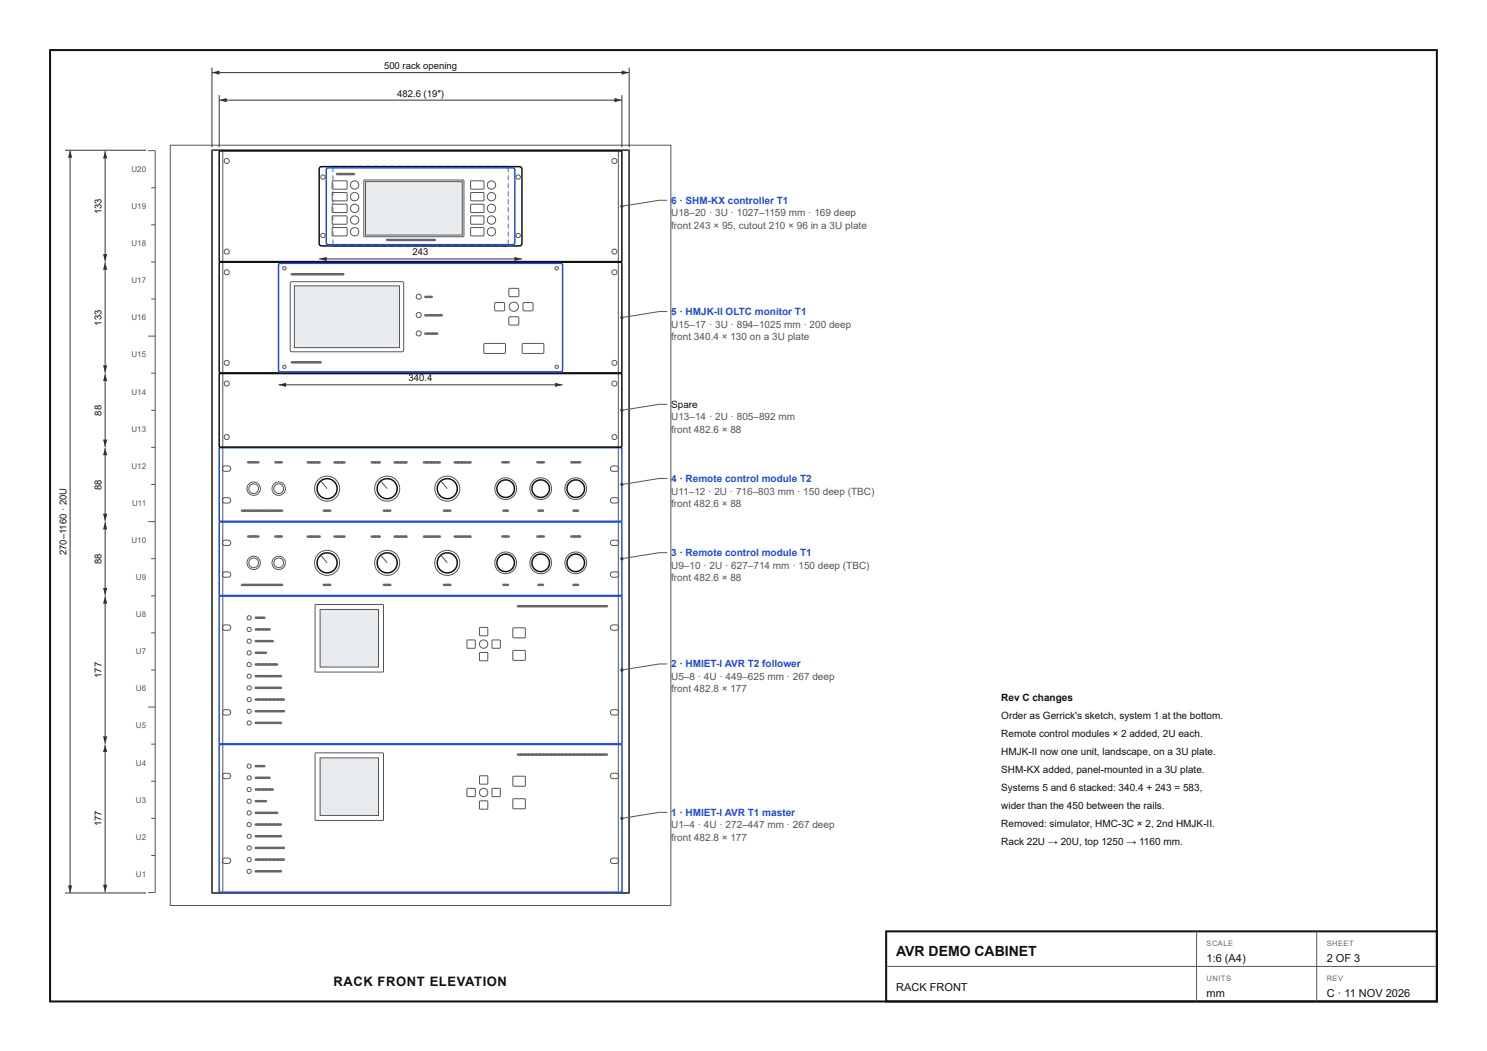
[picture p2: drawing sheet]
<svg xmlns="http://www.w3.org/2000/svg" width="297mm" height="210mm" viewBox="0 0 297 210" stroke-linecap="round" stroke-linejoin="round" font-family="sans-serif">
<defs><g id="words">
<text font-size="2.8" fill="#111" x="179" y="191">AVR DEMO CABINET</text>
<text font-size="2.6" fill="#111" x="66.6" y="197">RACK FRONT ELEVATION</text>
<g font-size="2.2" fill="#111">
<text x="179" y="198">RACK FRONT</text>
<text x="241" y="192.2">1:6 (A4)</text>
<text x="265" y="192.2">2 OF 3</text>
<text x="241" y="199.2">mm</text>
<text x="265" y="199.2">C · 11 NOV 2026</text>
</g>
<g font-size="2" fill="#1d4ed8">
<text x="134.1" y="40.7">6 · SHM-KX controller T1</text>
<text x="134.1" y="62.9">5 · HMJK-II OLTC monitor T1</text>
<text x="134.1" y="96.3">4 · Remote control module T2</text>
<text x="134.1" y="111.1">3 · Remote control module T1</text>
<text x="134.1" y="133.3">2 · HMIET-I AVR T2 follower</text>
<text x="134.1" y="162.9">1 · HMIET-I AVR T1 master</text>
</g>
<g font-size="2" fill="#555">
<text x="134.1" y="43.2">U18–20 · 3U · 1027–1159 mm · 169 deep</text>
<text x="134.1" y="45.7">front 243 × 95, cutout 210 × 96 in a 3U plate</text>
<text x="134.1" y="65.4">U15–17 · 3U · 894–1025 mm · 200 deep</text>
<text x="134.1" y="67.9">front 340.4 × 130 on a 3U plate</text>
<text x="134.1" y="83.9">U13–14 · 2U · 805–892 mm</text>
<text x="134.1" y="86.4">front 482.6 × 88</text>
<text x="134.1" y="98.8">U11–12 · 2U · 716–803 mm · 150 deep (TBC)</text>
<text x="134.1" y="101.3">front 482.6 × 88</text>
<text x="134.1" y="113.6">U9–10 · 2U · 627–714 mm · 150 deep (TBC)</text>
<text x="134.1" y="116.1">front 482.6 × 88</text>
<text x="134.1" y="135.8">U5–8 · 4U · 449–625 mm · 267 deep</text>
<text x="134.1" y="138.3">front 482.8 × 177</text>
<text x="134.1" y="165.4">U1–4 · 4U · 272–447 mm · 267 deep</text>
<text x="134.1" y="167.9">front 482.8 × 177</text>
</g>
<g font-size="2" fill="#111">
<text x="134.1" y="81.4">Spare</text>
<text x="200" y="140">Rev C changes</text>
<text x="200" y="143.6">Order as Gerrick's sketch, system 1 at the bottom.</text>
<text x="200" y="147.2">Remote control modules × 2 added, 2U each.</text>
<text x="200" y="150.8">HMJK-II now one unit, landscape, on a 3U plate.</text>
<text x="200" y="154.4">SHM-KX added, panel-mounted in a 3U plate.</text>
<text x="200" y="158">Systems 5 and 6 stacked: 340.4 + 243 = 583,</text>
<text x="200" y="161.6">wider than the 450 between the rails.</text>
<text x="200" y="165.2">Removed: simulator, HMC-3C × 2, 2nd HMJK-II.</text>
<text x="200" y="168.8">Rack 22U → 20U, top 1250 → 1160 mm.</text>
</g>
<g font-size="1.9" fill="#111">
<text x="76.7" y="13.8">500 rack opening</text>
<text x="79.3" y="19.3">482.6 (19″)</text>
<text x="20.3" y="42.8" transform="rotate(-90 20.3 42.8)">133</text>
<text x="82.4" y="51">243</text>
<text x="20.3" y="65" transform="rotate(-90 20.3 65)">133</text>
<text x="81.6" y="76.2">340.4</text>
<text x="20.3" y="83" transform="rotate(-90 20.3 83)">88</text>
<text x="20.3" y="97.8" transform="rotate(-90 20.3 97.8)">88</text>
<text x="13.3" y="110.9" transform="rotate(-90 13.3 110.9)">270–1160 · 20U</text>
<text x="20.3" y="112.6" transform="rotate(-90 20.3 112.6)">88</text>
<text x="20.3" y="135.4" transform="rotate(-90 20.3 135.4)">177</text>
<text x="20.3" y="165" transform="rotate(-90 20.3 165)">177</text>
</g>
<g font-size="1.6" fill="#555">
<text x="26.3" y="34.3">U20</text>
<text x="26.3" y="41.8">U19</text>
<text x="26.3" y="49.2">U18</text>
<text x="26.3" y="56.6">U17</text>
<text x="26.3" y="64">U16</text>
<text x="26.3" y="71.4">U15</text>
<text x="26.3" y="78.8">U14</text>
<text x="26.3" y="86.2">U13</text>
<text x="26.3" y="93.6">U12</text>
<text x="26.4" y="101">U11</text>
<text x="26.3" y="108.4">U10</text>
<text x="27.2" y="115.8">U9</text>
<text x="27.2" y="123.2">U8</text>
<text x="27.2" y="130.7">U7</text>
<text x="27.2" y="138.1">U6</text>
<text x="27.2" y="145.5">U5</text>
<text x="27.2" y="152.9">U4</text>
<text x="27.2" y="160.3">U3</text>
<text x="27.2" y="167.7">U2</text>
<text x="27.2" y="175.1">U1</text>
</g>
<g font-size="1.5" fill="#666">
<text x="241" y="189">SCALE</text>
<text x="265" y="189">SHEET</text>
<text x="241" y="196">UNITS</text>
<text x="265" y="196">REV</text>
</g>
</g></defs>
<g fill="none" stroke="#555" stroke-width=".2">
<path d="M34 29h100v151.8h-100zM42.3 30h2.2v148.3h-2.2zM123.5 30h2.2v148.3h-2.2zM44.6 154.6l.3-.2h.6a.54 .54 0 0 1 .6 .6 .54 .54 0 0 1-.6 .5h-.5a.54 .54 0 0 1-.5-.3 .54 .54 0 0 1 .1-.6zM122.1 154.6l.3-.2h.6a.54 .54 0 0 1 .6 .6 .54 .54 0 0 1-.6 .5h-.5a.54 .54 0 0 1-.5-.3 .54 .54 0 0 1 .1-.6zM44.6 171.5l.3-.1h.6a.54 .54 0 0 1 .6 .5 .54 .54 0 0 1-.6 .5h-.5a.54 .54 0 0 1-.5-.3 .54 .54 0 0 1 .1-.6zM122.1 171.5l.3-.1h.6a.54 .54 0 0 1 .6 .5 .54 .54 0 0 1-.6 .5h-.5a.54 .54 0 0 1-.5-.3 .54 .54 0 0 1 .1-.6z"/>
<circle cx="49.8" cy="153" r=".42"/>
</g>
<path d="M42.3 30h83.4v148.3h-83.4z" fill="none" stroke="#111" stroke-width=".3"/>
<path d="M43.8 148.7h80.3l.1 .1v29.3l-.1 .1h-80.2l-.1-.2z" fill="none" stroke="#1d4ed8" stroke-width=".3"/>
<path d="M50.9 152.8l.7-.1a.25 .25 0 0 1 .3 .3 .25 .25 0 0 1-.3 .2h-.6l-.1-.1zM51.7 152.8l.7-.1a.25 .25 0 0 1 .2 .3 .25 .25 0 0 1-.2 .2h-.6l-.2-.1zM52.4 153a.31 .31 0 0 1 .6 0 .31 .31 0 0 1-.6 0z" fill="#666"/>
<circle cx="49.8" cy="155.3" r=".42" fill="none" stroke="#555" stroke-width=".2"/>
<path d="M50.9 155.2l.7-.1a.25 .25 0 0 1 .3 .2 .25 .25 0 0 1-.3 .3h-.6l-.1-.2zM51.7 155.2l.7-.1a.25 .25 0 0 1 .2 .2 .25 .25 0 0 1-.2 .3h-.6l-.2-.2zM52.4 155.2l.7-.1a.25 .25 0 0 1 .3 .2 .25 .25 0 0 1-.3 .3h-.6l-.1-.2zM53.2 155.2l.7-.1a.25 .25 0 0 1 .2 .2 .25 .25 0 0 1-.2 .3h-.6l-.2-.2z" fill="#666"/>
<circle cx="49.8" cy="157.7" r=".42" fill="none" stroke="#555" stroke-width=".2"/>
<path d="M50.9 157.5l.7-.1a.25 .25 0 0 1 .3 .3 .25 .25 0 0 1-.3 .2h-.6l-.1-.1zM51.7 157.5l.7-.1a.25 .25 0 0 1 .2 .3 .25 .25 0 0 1-.2 .2h-.6l-.2-.1zM52.4 157.5l.7-.1a.25 .25 0 0 1 .3 .3 .25 .25 0 0 1-.3 .2h-.6l-.1-.1zM53.2 157.5l.7-.1a.25 .25 0 0 1 .2 .3 .25 .25 0 0 1-.2 .2h-.6l-.2-.1zM53.9 157.5l.6-.1a.25 .25 0 0 1 .2 .3 .25 .25 0 0 1-.2 .2l-.6-.1z" fill="#666"/>
<circle cx="49.8" cy="160" r=".42" fill="none" stroke="#555" stroke-width=".2"/>
<path d="M50.9 159.8l.7-.1a.25 .25 0 0 1 .3 .3 .25 .25 0 0 1-.3 .2h-.6l-.1-.1zM51.7 159.8l.7-.1a.25 .25 0 0 1 .2 .3 .25 .25 0 0 1-.2 .2h-.6l-.2-.1zM52.4 159.8l.7-.1a.25 .25 0 0 1 .3 .3 .25 .25 0 0 1-.3 .2h-.6l-.1-.1z" fill="#666"/>
<circle cx="49.8" cy="162.3" r=".42" fill="none" stroke="#555" stroke-width=".2"/>
<path d="M50.9 162.2l.7-.1a.25 .25 0 0 1 .3 .2 .25 .25 0 0 1-.3 .3h-.6l-.1-.2zM51.7 162.2l.7-.1a.25 .25 0 0 1 .2 .2 .25 .25 0 0 1-.2 .3h-.6l-.2-.2zM52.4 162.2l.7-.1a.25 .25 0 0 1 .3 .2 .25 .25 0 0 1-.3 .3h-.6l-.1-.2zM53.2 162.2l.7-.1a.25 .25 0 0 1 .2 .2 .25 .25 0 0 1-.2 .3h-.6l-.2-.2zM53.9 162.2l.7-.1a.25 .25 0 0 1 .3 .2 .25 .25 0 0 1-.3 .3h-.6l-.1-.2zM54.7 162.2l.7-.1a.25 .25 0 0 1 .2 .2 .25 .25 0 0 1-.2 .3h-.6l-.2-.2z" fill="#666"/>
<circle cx="49.8" cy="164.7" r=".42" fill="none" stroke="#555" stroke-width=".2"/>
<path d="M50.9 164.5l.7-.1a.25 .25 0 0 1 .3 .3 .25 .25 0 0 1-.3 .2h-.6l-.1-.1zM51.7 164.5l.7-.1a.25 .25 0 0 1 .2 .3 .25 .25 0 0 1-.2 .2h-.6l-.2-.1zM52.4 164.5l.7-.1a.25 .25 0 0 1 .3 .3 .25 .25 0 0 1-.3 .2h-.6l-.1-.1zM53.2 164.5l.7-.1a.25 .25 0 0 1 .2 .3 .25 .25 0 0 1-.2 .2h-.6l-.2-.1zM53.9 164.5l.7-.1a.25 .25 0 0 1 .3 .3 .25 .25 0 0 1-.3 .2h-.6l-.1-.1zM54.7 164.5l.7-.1a.25 .25 0 0 1 .2 .3 .25 .25 0 0 1-.2 .2h-.6l-.2-.1zM55.4 164.5l.7-.1a.25 .25 0 0 1 .3 .3 .25 .25 0 0 1-.3 .2h-.6l-.1-.1z" fill="#666"/>
<circle cx="49.8" cy="167" r=".42" fill="none" stroke="#555" stroke-width=".2"/>
<path d="M50.9 166.8l.7-.1a.25 .25 0 0 1 .3 .3 .25 .25 0 0 1-.3 .2h-.6l-.1-.1zM51.7 166.8l.7-.1a.25 .25 0 0 1 .2 .3 .25 .25 0 0 1-.2 .2h-.6l-.2-.1zM52.4 166.8l.7-.1a.25 .25 0 0 1 .3 .3 .25 .25 0 0 1-.3 .2h-.6l-.1-.1zM53.2 166.8l.7-.1a.25 .25 0 0 1 .2 .3 .25 .25 0 0 1-.2 .2h-.6l-.2-.1zM53.9 166.8l.7-.1a.25 .25 0 0 1 .3 .3 .25 .25 0 0 1-.3 .2h-.6l-.1-.1zM54.7 166.8l.7-.1a.25 .25 0 0 1 .2 .3 .25 .25 0 0 1-.2 .2h-.6l-.2-.1zM55.4 166.8l.7-.1a.25 .25 0 0 1 .3 .3 .25 .25 0 0 1-.3 .2h-.6l-.1-.1z" fill="#666"/>
<circle cx="49.8" cy="169.3" r=".42" fill="none" stroke="#555" stroke-width=".2"/>
<path d="M50.9 169.2l.7-.1a.25 .25 0 0 1 .3 .2 .25 .25 0 0 1-.3 .3h-.6l-.1-.2zM51.7 169.2l.7-.1a.25 .25 0 0 1 .2 .2 .25 .25 0 0 1-.2 .3h-.6l-.2-.2zM52.4 169.2l.7-.1a.25 .25 0 0 1 .3 .2 .25 .25 0 0 1-.3 .3h-.6l-.1-.2zM53.2 169.2l.7-.1a.25 .25 0 0 1 .2 .2 .25 .25 0 0 1-.2 .3h-.6l-.2-.2zM53.9 169.2l.7-.1a.25 .25 0 0 1 .3 .2 .25 .25 0 0 1-.3 .3h-.6l-.1-.2zM54.7 169.2l.7-.1a.25 .25 0 0 1 .2 .2 .25 .25 0 0 1-.2 .3h-.6l-.2-.2zM55.4 169.2l.7-.1a.25 .25 0 0 1 .3 .2 .25 .25 0 0 1-.3 .3h-.6l-.1-.2zM56.2 169.2l.5-.1a.25 .25 0 0 1 .3 .2 .25 .25 0 0 1-.3 .3l-.5-.1z" fill="#666"/>
<circle cx="49.8" cy="171.7" r=".42" fill="none" stroke="#555" stroke-width=".2"/>
<path d="M50.9 171.5l.7-.1a.25 .25 0 0 1 .3 .3 .25 .25 0 0 1-.3 .2h-.6l-.1-.1zM51.7 171.5l.7-.1a.25 .25 0 0 1 .2 .3 .25 .25 0 0 1-.2 .2h-.6l-.2-.1zM52.4 171.5l.7-.1a.25 .25 0 0 1 .3 .3 .25 .25 0 0 1-.3 .2h-.6l-.1-.1zM53.2 171.5l.7-.1a.25 .25 0 0 1 .2 .3 .25 .25 0 0 1-.2 .2h-.6l-.2-.1zM53.9 171.5l.7-.1a.25 .25 0 0 1 .3 .3 .25 .25 0 0 1-.3 .2h-.6l-.1-.1zM54.7 171.5l.7-.1a.25 .25 0 0 1 .2 .3 .25 .25 0 0 1-.2 .2h-.6l-.2-.1zM55.4 171.5l.7-.1a.25 .25 0 0 1 .3 .3 .25 .25 0 0 1-.3 .2h-.6l-.1-.1zM56.2 171.5l.5-.1a.25 .25 0 0 1 .3 .3 .25 .25 0 0 1-.3 .2l-.5-.1z" fill="#666"/>
<circle cx="49.8" cy="174" r=".42" fill="none" stroke="#555" stroke-width=".2"/>
<path d="M50.9 173.8l.7-.1a.25 .25 0 0 1 .3 .3 .25 .25 0 0 1-.3 .2h-.6l-.1-.1zM51.7 173.8l.7-.1a.25 .25 0 0 1 .2 .3 .25 .25 0 0 1-.2 .2h-.6l-.2-.1zM52.4 173.8l.7-.1a.25 .25 0 0 1 .3 .3 .25 .25 0 0 1-.3 .2h-.6l-.1-.1zM53.2 173.8l.7-.1a.25 .25 0 0 1 .2 .3 .25 .25 0 0 1-.2 .2h-.6l-.2-.1zM53.9 173.8l.7-.1a.25 .25 0 0 1 .3 .3 .25 .25 0 0 1-.3 .2h-.6l-.1-.1zM54.7 173.8l.7-.1a.25 .25 0 0 1 .2 .3 .25 .25 0 0 1-.2 .2h-.6l-.2-.1zM55.4 173.8l.7-.1a.25 .25 0 0 1 .3 .3 .25 .25 0 0 1-.3 .2h-.6l-.1-.1z" fill="#666"/>
<path d="M63 150.4h13.6v13.4h-13.6z" fill="none" stroke="#555" stroke-width=".2"/>
<path d="M63.9 151.3h11.7v11.5h-11.7z" fill="#e9ecef"/>
<g fill="none" stroke="#555" stroke-width=".2">
<path d="M63.9 151.3h11.7v11.5h-11.7zM93.3 157.5h1.6v1.5h-1.6zM95.8 155h1.6v1.5h-1.6zM95.8 160h1.6v1.5h-1.6zM98.3 157.5h1.6v1.5h-1.6zM102.5 155.1h2.4v1.9h-2.4zM102.5 159.6h2.4v1.9h-2.4z"/>
<circle cx="96.6" cy="158.3" r=".83"/>
</g>
<path d="M103.3 150.5l.7-.1a.25 .25 0 0 1 .2 .3 .25 .25 0 0 1-.2 .2h-.6l-.2-.1zM104 150.5l.7-.1a.25 .25 0 0 1 .3 .3 .25 .25 0 0 1-.3 .2h-.6l-.1-.1zM104.8 150.5l.7-.1a.25 .25 0 0 1 .2 .3 .25 .25 0 0 1-.2 .2h-.6l-.2-.1zM105.5 150.5l.7-.1a.25 .25 0 0 1 .3 .3 .25 .25 0 0 1-.3 .2h-.6l-.1-.1zM106.3 150.5l.7-.1a.25 .25 0 0 1 .2 .3 .25 .25 0 0 1-.2 .2h-.6l-.2-.1zM107 150.5l.7-.1a.25 .25 0 0 1 .3 .3 .25 .25 0 0 1-.3 .2h-.6l-.1-.1zM107.8 150.5l.7-.1a.25 .25 0 0 1 .2 .3 .25 .25 0 0 1-.2 .2h-.6l-.2-.1zM108.5 150.5l.7-.1a.25 .25 0 0 1 .3 .3 .25 .25 0 0 1-.3 .2h-.6l-.1-.1zM109.3 150.5l.7-.1a.25 .25 0 0 1 .2 .3 .25 .25 0 0 1-.2 .2h-.6l-.2-.1zM110 150.5l.7-.1a.25 .25 0 0 1 .3 .3 .25 .25 0 0 1-.3 .2h-.6l-.1-.1zM110.8 150.5l.7-.1a.25 .25 0 0 1 .2 .3 .25 .25 0 0 1-.2 .2h-.6l-.2-.1zM111.5 150.5l.7-.1a.25 .25 0 0 1 .3 .3 .25 .25 0 0 1-.3 .2h-.6l-.1-.1zM112.3 150.5l.7-.1a.25 .25 0 0 1 .2 .3 .25 .25 0 0 1-.2 .2h-.6l-.2-.1zM113 150.5l.7-.1a.25 .25 0 0 1 .3 .3 .25 .25 0 0 1-.3 .2h-.6l-.1-.1zM113.8 150.5l.7-.1a.25 .25 0 0 1 .2 .3 .25 .25 0 0 1-.2 .2h-.6l-.2-.1zM114.5 150.5l.7-.1a.25 .25 0 0 1 .3 .3 .25 .25 0 0 1-.3 .2h-.6l-.1-.1zM115.3 150.5l.7-.1a.25 .25 0 0 1 .2 .3 .25 .25 0 0 1-.2 .2h-.6l-.2-.1zM116 150.5l.7-.1a.25 .25 0 0 1 .3 .3 .25 .25 0 0 1-.3 .2h-.6l-.1-.1zM116.8 150.5l.7-.1a.25 .25 0 0 1 .2 .3 .25 .25 0 0 1-.2 .2h-.6l-.2-.1zM117.5 150.5l.7-.1a.25 .25 0 0 1 .3 .3 .25 .25 0 0 1-.3 .2h-.6l-.1-.1zM118.3 150.5l.7-.1a.25 .25 0 0 1 .2 .3 .25 .25 0 0 1-.2 .2h-.6l-.2-.1zM119 150.5l.7-.1a.25 .25 0 0 1 .3 .3 .25 .25 0 0 1-.3 .2h-.6l-.1-.1zM119.8 150.5l.7-.1a.25 .25 0 0 1 .2 .3 .25 .25 0 0 1-.2 .2h-.6l-.2-.1zM120.5 150.5l.7-.1a.25 .25 0 0 1 .3 .3 .25 .25 0 0 1-.3 .2h-.6l-.1-.1z" fill="#666"/>
<path d="M43.8 119.1h80.3l.1 .1v29.2l-.1 .1h-80.2l-.1-.1z" fill="none" stroke="#1d4ed8" stroke-width=".3"/>
<g fill="none" stroke="#555" stroke-width=".2">
<path d="M44.6 124.9l.3-.1h.6a.54 .54 0 0 1 .6 .5 .54 .54 0 0 1-.6 .6h-.5a.54 .54 0 0 1-.5-.4 .54 .54 0 0 1 .1-.6zM122.1 124.9l.3-.1h.6a.54 .54 0 0 1 .6 .5 .54 .54 0 0 1-.6 .6h-.5a.54 .54 0 0 1-.5-.4 .54 .54 0 0 1 .1-.6zM44.6 141.9l.3-.2h.6a.54 .54 0 0 1 .6 .6 .54 .54 0 0 1-.6 .5h-.5a.54 .54 0 0 1-.5-.3 .54 .54 0 0 1 .1-.6zM122.1 141.9l.3-.2h.6a.54 .54 0 0 1 .6 .6 .54 .54 0 0 1-.6 .5h-.5a.54 .54 0 0 1-.5-.3 .54 .54 0 0 1 .1-.6z"/>
<circle cx="49.8" cy="123.4" r=".42"/>
</g>
<path d="M50.9 123.2l.7-.1a.25 .25 0 0 1 .3 .3 .25 .25 0 0 1-.3 .2h-.6l-.1-.1zM51.7 123.2l.7-.1a.25 .25 0 0 1 .2 .3 .25 .25 0 0 1-.2 .2h-.6l-.2-.1zM52.4 123.4a.31 .31 0 0 1 .6 0 .31 .31 0 0 1-.6 0z" fill="#666"/>
<circle cx="49.8" cy="125.7" r=".42" fill="none" stroke="#555" stroke-width=".2"/>
<path d="M50.9 125.5l.7-.1a.25 .25 0 0 1 .3 .3 .25 .25 0 0 1-.3 .2h-.6l-.1-.1zM51.7 125.5l.7-.1a.25 .25 0 0 1 .2 .3 .25 .25 0 0 1-.2 .2h-.6l-.2-.1zM52.4 125.5l.7-.1a.25 .25 0 0 1 .3 .3 .25 .25 0 0 1-.3 .2h-.6l-.1-.1zM53.2 125.5l.7-.1a.25 .25 0 0 1 .2 .3 .25 .25 0 0 1-.2 .2h-.6l-.2-.1z" fill="#666"/>
<circle cx="49.8" cy="128" r=".42" fill="none" stroke="#555" stroke-width=".2"/>
<path d="M50.9 127.9l.7-.1a.25 .25 0 0 1 .3 .2 .25 .25 0 0 1-.3 .3h-.6l-.1-.2zM51.7 127.9l.7-.1a.25 .25 0 0 1 .2 .2 .25 .25 0 0 1-.2 .3h-.6l-.2-.2zM52.4 127.9l.7-.1a.25 .25 0 0 1 .3 .2 .25 .25 0 0 1-.3 .3h-.6l-.1-.2zM53.2 127.9l.7-.1a.25 .25 0 0 1 .2 .2 .25 .25 0 0 1-.2 .3h-.6l-.2-.2zM53.9 127.9l.6-.1a.25 .25 0 0 1 .2 .2 .25 .25 0 0 1-.2 .3l-.6-.1z" fill="#666"/>
<circle cx="49.8" cy="130.4" r=".42" fill="none" stroke="#555" stroke-width=".2"/>
<path d="M50.9 130.2l.7-.1a.25 .25 0 0 1 .3 .3 .25 .25 0 0 1-.3 .2h-.6l-.1-.1zM51.7 130.2l.7-.1a.25 .25 0 0 1 .2 .3 .25 .25 0 0 1-.2 .2h-.6l-.2-.1zM52.4 130.2l.7-.1a.25 .25 0 0 1 .3 .3 .25 .25 0 0 1-.3 .2h-.6l-.1-.1z" fill="#666"/>
<circle cx="49.8" cy="132.7" r=".42" fill="none" stroke="#555" stroke-width=".2"/>
<path d="M50.9 132.5l.7-.1a.25 .25 0 0 1 .3 .3 .25 .25 0 0 1-.3 .2h-.6l-.1-.1zM51.7 132.5l.7-.1a.25 .25 0 0 1 .2 .3 .25 .25 0 0 1-.2 .2h-.6l-.2-.1zM52.4 132.5l.7-.1a.25 .25 0 0 1 .3 .3 .25 .25 0 0 1-.3 .2h-.6l-.1-.1zM53.2 132.5l.7-.1a.25 .25 0 0 1 .2 .3 .25 .25 0 0 1-.2 .2h-.6l-.2-.1zM53.9 132.5l.7-.1a.25 .25 0 0 1 .3 .3 .25 .25 0 0 1-.3 .2h-.6l-.1-.1zM54.7 132.5l.7-.1a.25 .25 0 0 1 .2 .3 .25 .25 0 0 1-.2 .2h-.6l-.2-.1z" fill="#666"/>
<circle cx="49.8" cy="135" r=".42" fill="none" stroke="#555" stroke-width=".2"/>
<path d="M50.9 134.9l.7-.1a.25 .25 0 0 1 .3 .2 .25 .25 0 0 1-.3 .3h-.6l-.1-.2zM51.7 134.9l.7-.1a.25 .25 0 0 1 .2 .2 .25 .25 0 0 1-.2 .3h-.6l-.2-.2zM52.4 134.9l.7-.1a.25 .25 0 0 1 .3 .2 .25 .25 0 0 1-.3 .3h-.6l-.1-.2zM53.2 134.9l.7-.1a.25 .25 0 0 1 .2 .2 .25 .25 0 0 1-.2 .3h-.6l-.2-.2zM53.9 134.9l.7-.1a.25 .25 0 0 1 .3 .2 .25 .25 0 0 1-.3 .3h-.6l-.1-.2zM54.7 134.9l.7-.1a.25 .25 0 0 1 .2 .2 .25 .25 0 0 1-.2 .3h-.6l-.2-.2zM55.4 134.9l.7-.1a.25 .25 0 0 1 .3 .2 .25 .25 0 0 1-.3 .3h-.6l-.1-.2z" fill="#666"/>
<circle cx="49.8" cy="137.4" r=".42" fill="none" stroke="#555" stroke-width=".2"/>
<path d="M50.9 137.2l.7-.1a.25 .25 0 0 1 .3 .3 .25 .25 0 0 1-.3 .2h-.6l-.1-.1zM51.7 137.2l.7-.1a.25 .25 0 0 1 .2 .3 .25 .25 0 0 1-.2 .2h-.6l-.2-.1zM52.4 137.2l.7-.1a.25 .25 0 0 1 .3 .3 .25 .25 0 0 1-.3 .2h-.6l-.1-.1zM53.2 137.2l.7-.1a.25 .25 0 0 1 .2 .3 .25 .25 0 0 1-.2 .2h-.6l-.2-.1zM53.9 137.2l.7-.1a.25 .25 0 0 1 .3 .3 .25 .25 0 0 1-.3 .2h-.6l-.1-.1zM54.7 137.2l.7-.1a.25 .25 0 0 1 .2 .3 .25 .25 0 0 1-.2 .2h-.6l-.2-.1zM55.4 137.2l.7-.1a.25 .25 0 0 1 .3 .3 .25 .25 0 0 1-.3 .2h-.6l-.1-.1z" fill="#666"/>
<circle cx="49.8" cy="139.7" r=".42" fill="none" stroke="#555" stroke-width=".2"/>
<path d="M50.9 139.5l.7-.1a.25 .25 0 0 1 .3 .3 .25 .25 0 0 1-.3 .2h-.6l-.1-.1zM51.7 139.5l.7-.1a.25 .25 0 0 1 .2 .3 .25 .25 0 0 1-.2 .2h-.6l-.2-.1zM52.4 139.5l.7-.1a.25 .25 0 0 1 .3 .3 .25 .25 0 0 1-.3 .2h-.6l-.1-.1zM53.2 139.5l.7-.1a.25 .25 0 0 1 .2 .3 .25 .25 0 0 1-.2 .2h-.6l-.2-.1zM53.9 139.5l.7-.1a.25 .25 0 0 1 .3 .3 .25 .25 0 0 1-.3 .2h-.6l-.1-.1zM54.7 139.5l.7-.1a.25 .25 0 0 1 .2 .3 .25 .25 0 0 1-.2 .2h-.6l-.2-.1zM55.4 139.5l.7-.1a.25 .25 0 0 1 .3 .3 .25 .25 0 0 1-.3 .2h-.6l-.1-.1zM56.2 139.5l.5-.1a.25 .25 0 0 1 .3 .3 .25 .25 0 0 1-.3 .2h-.5z" fill="#666"/>
<circle cx="49.8" cy="142" r=".42" fill="none" stroke="#555" stroke-width=".2"/>
<path d="M50.9 141.9l.7-.1a.25 .25 0 0 1 .3 .2 .25 .25 0 0 1-.3 .3h-.6l-.1-.2zM51.7 141.9l.7-.1a.25 .25 0 0 1 .2 .2 .25 .25 0 0 1-.2 .3h-.6l-.2-.2zM52.4 141.9l.7-.1a.25 .25 0 0 1 .3 .2 .25 .25 0 0 1-.3 .3h-.6l-.1-.2zM53.2 141.9l.7-.1a.25 .25 0 0 1 .2 .2 .25 .25 0 0 1-.2 .3h-.6l-.2-.2zM53.9 141.9l.7-.1a.25 .25 0 0 1 .3 .2 .25 .25 0 0 1-.3 .3h-.6l-.1-.2zM54.7 141.9l.7-.1a.25 .25 0 0 1 .2 .2 .25 .25 0 0 1-.2 .3h-.6l-.2-.2zM55.4 141.9l.7-.1a.25 .25 0 0 1 .3 .2 .25 .25 0 0 1-.3 .3h-.6l-.1-.2zM56.2 141.9l.5-.1a.25 .25 0 0 1 .3 .2 .25 .25 0 0 1-.3 .3l-.5-.1z" fill="#666"/>
<circle cx="49.8" cy="144.4" r=".42" fill="none" stroke="#555" stroke-width=".2"/>
<path d="M50.9 144.2l.7-.1a.25 .25 0 0 1 .3 .3 .25 .25 0 0 1-.3 .2h-.6l-.1-.1zM51.7 144.2l.7-.1a.25 .25 0 0 1 .2 .3 .25 .25 0 0 1-.2 .2h-.6l-.2-.1zM52.4 144.2l.7-.1a.25 .25 0 0 1 .3 .3 .25 .25 0 0 1-.3 .2h-.6l-.1-.1zM53.2 144.2l.7-.1a.25 .25 0 0 1 .2 .3 .25 .25 0 0 1-.2 .2h-.6l-.2-.1zM53.9 144.2l.7-.1a.25 .25 0 0 1 .3 .3 .25 .25 0 0 1-.3 .2h-.6l-.1-.1zM54.7 144.2l.7-.1a.25 .25 0 0 1 .2 .3 .25 .25 0 0 1-.2 .2h-.6l-.2-.1zM55.4 144.2l.7-.1a.25 .25 0 0 1 .3 .3 .25 .25 0 0 1-.3 .2h-.6l-.1-.1z" fill="#666"/>
<path d="M63 120.8h13.6v13.4h-13.6z" fill="none" stroke="#555" stroke-width=".2"/>
<path d="M63.9 121.7h11.7v11.5h-11.7z" fill="#e9ecef"/>
<g fill="none" stroke="#555" stroke-width=".2">
<path d="M63.9 121.7h11.7v11.5h-11.7zM93.3 127.8h1.6v1.6h-1.6zM95.8 125.3h1.6v1.6h-1.6zM95.8 130.3h1.6v1.6h-1.6zM98.3 127.8h1.6v1.6h-1.6zM102.5 125.4h2.4v1.9h-2.4zM102.5 129.9h2.4v1.9h-2.4z"/>
<circle cx="96.6" cy="128.6" r=".83"/>
</g>
<path d="M103.3 120.9l.7-.1a.25 .25 0 0 1 .2 .3 .25 .25 0 0 1-.2 .2h-.6l-.2-.1zM104 120.9l.7-.1a.25 .25 0 0 1 .3 .3 .25 .25 0 0 1-.3 .2h-.6l-.1-.1zM104.8 120.9l.7-.1a.25 .25 0 0 1 .2 .3 .25 .25 0 0 1-.2 .2h-.6l-.2-.1zM105.5 120.9l.7-.1a.25 .25 0 0 1 .3 .3 .25 .25 0 0 1-.3 .2h-.6l-.1-.1zM106.3 120.9l.7-.1a.25 .25 0 0 1 .2 .3 .25 .25 0 0 1-.2 .2h-.6l-.2-.1zM107 120.9l.7-.1a.25 .25 0 0 1 .3 .3 .25 .25 0 0 1-.3 .2h-.6l-.1-.1zM107.8 120.9l.7-.1a.25 .25 0 0 1 .2 .3 .25 .25 0 0 1-.2 .2h-.6l-.2-.1zM108.5 120.9l.7-.1a.25 .25 0 0 1 .3 .3 .25 .25 0 0 1-.3 .2h-.6l-.1-.1zM109.3 120.9l.7-.1a.25 .25 0 0 1 .2 .3 .25 .25 0 0 1-.2 .2h-.6l-.2-.1zM110 120.9l.7-.1a.25 .25 0 0 1 .3 .3 .25 .25 0 0 1-.3 .2h-.6l-.1-.1zM110.8 120.9l.7-.1a.25 .25 0 0 1 .2 .3 .25 .25 0 0 1-.2 .2h-.6l-.2-.1zM111.5 120.9l.7-.1a.25 .25 0 0 1 .3 .3 .25 .25 0 0 1-.3 .2h-.6l-.1-.1zM112.3 120.9l.7-.1a.25 .25 0 0 1 .2 .3 .25 .25 0 0 1-.2 .2h-.6l-.2-.1zM113 120.9l.7-.1a.25 .25 0 0 1 .3 .3 .25 .25 0 0 1-.3 .2h-.6l-.1-.1zM113.8 120.9l.7-.1a.25 .25 0 0 1 .2 .3 .25 .25 0 0 1-.2 .2h-.6l-.2-.1zM114.5 120.9l.7-.1a.25 .25 0 0 1 .3 .3 .25 .25 0 0 1-.3 .2h-.6l-.1-.1zM115.3 120.9l.7-.1a.25 .25 0 0 1 .2 .3 .25 .25 0 0 1-.2 .2h-.6l-.2-.1zM116 120.9l.7-.1a.25 .25 0 0 1 .3 .3 .25 .25 0 0 1-.3 .2h-.6l-.1-.1zM116.8 120.9l.7-.1a.25 .25 0 0 1 .2 .3 .25 .25 0 0 1-.2 .2h-.6l-.2-.1zM117.5 120.9l.7-.1a.25 .25 0 0 1 .3 .3 .25 .25 0 0 1-.3 .2h-.6l-.1-.1zM118.3 120.9l.7-.1a.25 .25 0 0 1 .2 .3 .25 .25 0 0 1-.2 .2h-.6l-.2-.1zM119 120.9l.7-.1a.25 .25 0 0 1 .3 .3 .25 .25 0 0 1-.3 .2h-.6l-.1-.1zM119.8 120.9l.7-.1a.25 .25 0 0 1 .2 .3 .25 .25 0 0 1-.2 .2h-.6l-.2-.1zM120.5 120.9l.7-.1a.25 .25 0 0 1 .3 .3 .25 .25 0 0 1-.3 .2h-.6l-.1-.1z" fill="#666"/>
<path d="M43.8 104.3l80.2-.1 .2 .2v14.3l-.2 .2h-80l-.2-.2z" fill="none" stroke="#1d4ed8" stroke-width=".3"/>
<g fill="none" stroke="#555" stroke-width=".2">
<path d="M44.6 114.4l.3-.2h.6a.54 .54 0 0 1 .6 .5 .54 .54 0 0 1-.6 .6h-.5a.54 .54 0 0 1-.5-.4 .54 .54 0 0 1 .1-.5zM44.6 108l.3-.1h.6a.54 .54 0 0 1 .6 .5 .54 .54 0 0 1-.6 .5h-.5a.54 .54 0 0 1-.5-.3 .54 .54 0 0 1 .1-.6zM122.1 114.4l.3-.2h.6a.54 .54 0 0 1 .6 .5 .54 .54 0 0 1-.6 .6h-.5a.54 .54 0 0 1-.5-.4 .54 .54 0 0 1 .1-.5zM122.1 108l.3-.1h.6a.54 .54 0 0 1 .6 .5 .54 .54 0 0 1-.6 .5h-.5a.54 .54 0 0 1-.5-.3 .54 .54 0 0 1 .1-.6z"/>
<circle cx="50.7" cy="112.4" r="1.33"/>
<circle cx="50.7" cy="112.4" r=".97"/>
</g>
<path d="M49.4 107l.7-.1a.25 .25 0 0 1 .2 .2 .25 .25 0 0 1-.2 .3h-.6l-.1-.2zM50.2 107l.6-.1a.25 .25 0 0 1 .3 .2 .25 .25 0 0 1-.3 .3h-.6l-.1-.2zM50.9 107l.7-.1a.25 .25 0 0 1 .2 .2 .25 .25 0 0 1-.2 .3h-.6l-.1-.2z" fill="#666"/>
<g fill="none" stroke="#555" stroke-width=".2">
<circle cx="55.7" cy="112.4" r="1.33"/>
<circle cx="55.7" cy="112.4" r=".97"/>
</g>
<g fill="#666">
<path d="M54.8 107l.7-.1a.25 .25 0 0 1 .3 .2 .25 .25 0 0 1-.3 .3h-.6l-.1-.2zM55.6 107l.7-.1a.25 .25 0 0 1 .2 .2 .25 .25 0 0 1-.2 .3h-.6l-.2-.2z"/>
<path d="M48.2 116.6h.6a.25 .25 0 0 1 .3 .2 .25 .25 0 0 1-.3 .3l-.6-.1-.1-.1zM48.9 116.6h.7a.25 .25 0 0 1 .2 .2 .25 .25 0 0 1-.2 .3l-.6-.1-.1-.1zM49.7 116.6h.6a.25 .25 0 0 1 .3 .2 .25 .25 0 0 1-.3 .3l-.6-.1-.1-.1zM50.4 116.6h.7a.25 .25 0 0 1 .2 .2 .25 .25 0 0 1-.2 .3l-.6-.1-.1-.1zM51.2 116.6h.6a.25 .25 0 0 1 .3 .2 .25 .25 0 0 1-.3 .3l-.6-.1-.1-.1zM51.9 116.6h.7a.25 .25 0 0 1 .2 .2 .25 .25 0 0 1-.2 .3l-.6-.1-.1-.1zM52.7 116.6h.6a.25 .25 0 0 1 .3 .2 .25 .25 0 0 1-.3 .3l-.6-.1-.1-.1zM53.4 116.6h.7a.25 .25 0 0 1 .2 .2 .25 .25 0 0 1-.2 .3l-.6-.1-.1-.1zM54.2 116.6h.6a.25 .25 0 0 1 .3 .2 .25 .25 0 0 1-.3 .3l-.6-.1-.1-.1zM54.9 116.6h.7a.25 .25 0 0 1 .2 .2 .25 .25 0 0 1-.2 .3l-.6-.1-.1-.1zM55.7 116.6h.6a.25 .25 0 0 1 .3 .2 .25 .25 0 0 1-.3 .3l-.6-.1-.1-.1z"/>
</g>
<g fill="none" stroke="#555" stroke-width=".2">
<path d="M64.2 111l1.1 1.4"/>
<circle cx="65.3" cy="112.4" r="2.5"/>
</g>
<circle cx="65.3" cy="112.4" r="2" fill="none" stroke="#111" stroke-width=".3"/>
<g fill="#666">
<path d="M61.3 107l.7-.1a.25 .25 0 0 1 .2 .3 .25 .25 0 0 1-.2 .2h-.6l-.1-.1zM62.1 107l.6-.1a.25 .25 0 0 1 .3 .3 .25 .25 0 0 1-.3 .2h-.6l-.1-.1zM62.8 107l.7-.1a.25 .25 0 0 1 .2 .3 .25 .25 0 0 1-.2 .2h-.6l-.1-.1zM63.5 107.2a.3 .3 0 0 1 .6 0 .3 .3 0 0 1-.6 0z"/>
<path d="M66.7 107l.6-.1a.25 .25 0 0 1 .3 .3 .25 .25 0 0 1-.3 .2h-.6l-.1-.1zM67.4 107l.7-.1a.25 .25 0 0 1 .2 .3 .25 .25 0 0 1-.2 .2h-.6l-.1-.1zM68.2 107l.6-.1a.25 .25 0 0 1 .2 .3 .25 .25 0 0 1-.2 .2h-.6l-.1-.1z"/>
<path d="M64.5 116.6h.7a.25 .25 0 0 1 .2 .2 .25 .25 0 0 1-.2 .3l-.6-.1-.1-.1zM65.3 116.6h.6a.25 .25 0 0 1 .3 .2 .25 .25 0 0 1-.3 .3l-.6-.1-.1-.1z"/>
</g>
<g fill="none" stroke="#555" stroke-width=".2">
<path d="M76.2 111l1.1 1.4"/>
<circle cx="77.3" cy="112.4" r="2.5"/>
</g>
<circle cx="77.3" cy="112.4" r="2" fill="none" stroke="#111" stroke-width=".3"/>
<g fill="#666">
<path d="M74.1 107l.7-.1a.25 .25 0 0 1 .2 .3 .25 .25 0 0 1-.2 .2h-.6l-.2-.1zM74.8 107l.7-.1a.25 .25 0 0 1 .3 .3 .25 .25 0 0 1-.3 .2h-.6l-.1-.1zM75.5 107.2a.3 .3 0 0 1 .6 0 .3 .3 0 0 1-.6 0z"/>
<path d="M78.7 107l.6-.1a.25 .25 0 0 1 .3 .3 .25 .25 0 0 1-.3 .2h-.6l-.1-.1zM79.4 107l.7-.1a.25 .25 0 0 1 .2 .3 .25 .25 0 0 1-.2 .2h-.6l-.1-.1zM80.2 107l.6-.1a.25 .25 0 0 1 .3 .3 .25 .25 0 0 1-.3 .2h-.6l-.1-.1zM80.9 107.2a.28 .28 0 0 1 .5 0 .28 .28 0 0 1-.5 0z"/>
<path d="M76.5 116.6h.7a.25 .25 0 0 1 .2 .2 .25 .25 0 0 1-.2 .3l-.6-.1-.1-.1zM77.3 116.6h.6a.25 .25 0 0 1 .3 .2 .25 .25 0 0 1-.3 .3l-.6-.1-.1-.1z"/>
</g>
<g fill="none" stroke="#555" stroke-width=".2">
<path d="M88.2 111l1.1 1.4"/>
<circle cx="89.3" cy="112.4" r="2.5"/>
</g>
<circle cx="89.3" cy="112.4" r="2" fill="none" stroke="#111" stroke-width=".3"/>
<g fill="#666">
<path d="M84.5 107l.7-.1a.25 .25 0 0 1 .2 .3 .25 .25 0 0 1-.2 .2h-.6l-.1-.1zM85.3 107l.6-.1a.25 .25 0 0 1 .3 .3 .25 .25 0 0 1-.3 .2h-.5l-.2-.1zM86 107l.7-.1a.25 .25 0 0 1 .2 .3 .25 .25 0 0 1-.2 .2h-.6l-.1-.1zM86.8 107l.6-.1a.25 .25 0 0 1 .3 .3 .25 .25 0 0 1-.3 .2h-.5l-.2-.1zM87.5 107.2a.3 .3 0 0 1 .6 0 .3 .3 0 0 1-.6 0z"/>
<path d="M90.7 107l.6-.1a.25 .25 0 0 1 .3 .3 .25 .25 0 0 1-.3 .2h-.6l-.1-.1zM91.4 107l.7-.1a.25 .25 0 0 1 .2 .3 .25 .25 0 0 1-.2 .2h-.6l-.1-.1zM92.2 107l.6-.1a.25 .25 0 0 1 .3 .3 .25 .25 0 0 1-.3 .2h-.6l-.1-.1zM92.9 107l.7-.1a.25 .25 0 0 1 .2 .3 .25 .25 0 0 1-.2 .2h-.6l-.1-.1zM93.6 107.2a.3 .3 0 0 1 .6 0 .3 .3 0 0 1-.6 0z"/>
<path d="M88.5 116.6h.7a.25 .25 0 0 1 .2 .2 .25 .25 0 0 1-.2 .3l-.6-.1-.1-.1zM89.3 116.6h.6a.25 .25 0 0 1 .3 .2 .25 .25 0 0 1-.3 .3l-.6-.1-.1-.1z"/>
</g>
<circle cx="101" cy="112.4" r="2.17" fill="none" stroke="#555" stroke-width=".2"/>
<circle cx="101" cy="112.4" r="1.75" fill="none" stroke="#111" stroke-width=".3"/>
<g fill="#666">
<path d="M100.2 107l.7-.1a.25 .25 0 0 1 .2 .2 .25 .25 0 0 1-.2 .3h-.6l-.2-.2zM100.9 107l.7-.1a.25 .25 0 0 1 .3 .2 .25 .25 0 0 1-.3 .3h-.6l-.1-.2z"/>
<path d="M100.4 116.6h.7a.25 .25 0 0 1 .2 .2 .25 .25 0 0 1-.2 .3l-.6-.1-.2-.1zM101.1 116.8a.3 .3 0 0 1 .6 0 .3 .3 0 0 1-.6 0z"/>
</g>
<circle cx="108" cy="112.4" r="2.17" fill="none" stroke="#555" stroke-width=".2"/>
<circle cx="108" cy="112.4" r="1.75" fill="none" stroke="#111" stroke-width=".3"/>
<g fill="#666">
<path d="M107.2 107l.7-.1a.25 .25 0 0 1 .2 .2 .25 .25 0 0 1-.2 .3h-.6l-.2-.2zM107.9 107l.7-.1a.25 .25 0 0 1 .3 .2 .25 .25 0 0 1-.3 .3h-.6l-.1-.2z"/>
<path d="M107.4 116.6h.7a.25 .25 0 0 1 .2 .2 .25 .25 0 0 1-.2 .3l-.6-.1-.2-.1zM108.1 116.8a.3 .3 0 0 1 .6 0 .3 .3 0 0 1-.6 0z"/>
</g>
<circle cx="115" cy="112.4" r="2.17" fill="none" stroke="#555" stroke-width=".2"/>
<circle cx="115" cy="112.4" r="1.75" fill="none" stroke="#111" stroke-width=".3"/>
<g fill="#666">
<path d="M114 107l.6-.1a.25 .25 0 0 1 .3 .2 .25 .25 0 0 1-.3 .3h-.6l-.1-.2zM114.7 107l.7-.1a.25 .25 0 0 1 .2 .2 .25 .25 0 0 1-.2 .3h-.6l-.1-.2zM115.5 107l.4-.1a.25 .25 0 0 1 .2 .2 .25 .25 0 0 1-.2 .3l-.4-.1z"/>
<path d="M114.4 116.6h.7a.25 .25 0 0 1 .2 .2 .25 .25 0 0 1-.2 .3l-.6-.1-.2-.1zM115.1 116.8a.3 .3 0 0 1 .6 0 .3 .3 0 0 1-.6 0z"/>
</g>
<path d="M43.8 89.5l80.2-.1 .2 .2v14.3l-.2 .2h-80l-.2-.2z" fill="none" stroke="#1d4ed8" stroke-width=".3"/>
<g fill="none" stroke="#555" stroke-width=".2">
<path d="M44.6 99.5l.3-.1h.6a.54 .54 0 0 1 .6 .5 .54 .54 0 0 1-.6 .6h-.5a.54 .54 0 0 1-.5-.4 .54 .54 0 0 1 .1-.6zM44.6 93.2l.3-.1 .6-.1a.54 .54 0 0 1 .6 .6 .54 .54 0 0 1-.6 .5h-.5a.54 .54 0 0 1-.5-.3 .54 .54 0 0 1 .1-.6zM122.1 99.5l.3-.1h.6a.54 .54 0 0 1 .6 .5 .54 .54 0 0 1-.6 .6h-.5a.54 .54 0 0 1-.5-.4 .54 .54 0 0 1 .1-.6zM122.1 93.2l.3-.1 .6-.1a.54 .54 0 0 1 .6 .6 .54 .54 0 0 1-.6 .5h-.5a.54 .54 0 0 1-.5-.3 .54 .54 0 0 1 .1-.6z"/>
<circle cx="50.7" cy="97.6" r="1.33"/>
<circle cx="50.7" cy="97.6" r=".97"/>
</g>
<path d="M49.4 92.1h.7a.25 .25 0 0 1 .2 .2 .25 .25 0 0 1-.2 .3h-.6l-.1-.2zM50.2 92.1h.6a.25 .25 0 0 1 .3 .2 .25 .25 0 0 1-.3 .3h-.6l-.1-.2zM50.9 92.1h.7a.25 .25 0 0 1 .2 .2 .25 .25 0 0 1-.2 .3h-.6l-.1-.2z" fill="#666"/>
<g fill="none" stroke="#555" stroke-width=".2">
<circle cx="55.7" cy="97.6" r="1.33"/>
<circle cx="55.7" cy="97.6" r=".97"/>
</g>
<g fill="#666">
<path d="M54.8 92.1h.7a.25 .25 0 0 1 .3 .2 .25 .25 0 0 1-.3 .3h-.6l-.1-.2zM55.6 92.1h.7a.25 .25 0 0 1 .2 .2 .25 .25 0 0 1-.2 .3h-.6l-.2-.2z"/>
<path d="M48.2 101.8l.6-.1a.25 .25 0 0 1 .3 .3 .25 .25 0 0 1-.3 .2h-.6l-.1-.1zM48.9 101.8l.7-.1a.25 .25 0 0 1 .2 .3 .25 .25 0 0 1-.2 .2h-.6l-.1-.1zM49.7 101.8l.6-.1a.25 .25 0 0 1 .3 .3 .25 .25 0 0 1-.3 .2h-.6l-.1-.1zM50.4 101.8l.7-.1a.25 .25 0 0 1 .2 .3 .25 .25 0 0 1-.2 .2h-.6l-.1-.1zM51.2 101.8l.6-.1a.25 .25 0 0 1 .3 .3 .25 .25 0 0 1-.3 .2h-.6l-.1-.1zM51.9 101.8l.7-.1a.25 .25 0 0 1 .2 .3 .25 .25 0 0 1-.2 .2h-.6l-.1-.1zM52.7 101.8l.6-.1a.25 .25 0 0 1 .3 .3 .25 .25 0 0 1-.3 .2h-.6l-.1-.1zM53.4 101.8l.7-.1a.25 .25 0 0 1 .2 .3 .25 .25 0 0 1-.2 .2h-.6l-.1-.1zM54.2 101.8l.6-.1a.25 .25 0 0 1 .3 .3 .25 .25 0 0 1-.3 .2h-.6l-.1-.1zM54.9 101.8l.7-.1a.25 .25 0 0 1 .2 .3 .25 .25 0 0 1-.2 .2h-.6l-.1-.1zM55.7 101.8l.6-.1a.25 .25 0 0 1 .3 .3 .25 .25 0 0 1-.3 .2h-.6l-.1-.1z"/>
</g>
<g fill="none" stroke="#555" stroke-width=".2">
<path d="M64.2 96.2l1.1 1.4"/>
<circle cx="65.3" cy="97.6" r="2.5"/>
</g>
<circle cx="65.3" cy="97.6" r="2" fill="none" stroke="#111" stroke-width=".3"/>
<g fill="#666">
<path d="M61.3 92.2l.7-.1a.25 .25 0 0 1 .2 .2 .25 .25 0 0 1-.2 .3h-.6l-.1-.2zM62.1 92.2l.6-.1a.25 .25 0 0 1 .3 .2 .25 .25 0 0 1-.3 .3h-.6l-.1-.2zM62.8 92.2l.7-.1a.25 .25 0 0 1 .2 .2 .25 .25 0 0 1-.2 .3h-.6l-.1-.2zM63.5 92.4a.3 .3 0 0 1 .6 0 .3 .3 0 0 1-.6 0z"/>
<path d="M66.7 92.2l.6-.1a.25 .25 0 0 1 .3 .2 .25 .25 0 0 1-.3 .3h-.6l-.1-.2zM67.4 92.2l.7-.1a.25 .25 0 0 1 .2 .2 .25 .25 0 0 1-.2 .3h-.6l-.1-.2zM68.2 92.2l.6-.1a.25 .25 0 0 1 .2 .2 .25 .25 0 0 1-.2 .3h-.6l-.1-.2z"/>
<path d="M64.5 101.8l.7-.1a.25 .25 0 0 1 .2 .3 .25 .25 0 0 1-.2 .2h-.6l-.1-.1zM65.3 101.8l.6-.1a.25 .25 0 0 1 .3 .3 .25 .25 0 0 1-.3 .2h-.6l-.1-.1z"/>
</g>
<g fill="none" stroke="#555" stroke-width=".2">
<path d="M76.2 96.2l1.1 1.4"/>
<circle cx="77.3" cy="97.6" r="2.5"/>
</g>
<circle cx="77.3" cy="97.6" r="2" fill="none" stroke="#111" stroke-width=".3"/>
<g fill="#666">
<path d="M74.1 92.2l.7-.1a.25 .25 0 0 1 .2 .2 .25 .25 0 0 1-.2 .3h-.6l-.2-.2zM74.8 92.2l.7-.1a.25 .25 0 0 1 .3 .2 .25 .25 0 0 1-.3 .3h-.6l-.1-.2zM75.5 92.4a.3 .3 0 0 1 .6 0 .3 .3 0 0 1-.6 0z"/>
<path d="M78.7 92.2l.6-.1a.25 .25 0 0 1 .3 .2 .25 .25 0 0 1-.3 .3h-.6l-.1-.2zM79.4 92.2l.7-.1a.25 .25 0 0 1 .2 .2 .25 .25 0 0 1-.2 .3h-.6l-.1-.2zM80.2 92.2l.6-.1a.25 .25 0 0 1 .3 .2 .25 .25 0 0 1-.3 .3h-.6l-.1-.2zM80.9 92.4a.28 .28 0 0 1 .5 0 .28 .28 0 0 1-.5 0z"/>
<path d="M76.5 101.8l.7-.1a.25 .25 0 0 1 .2 .3 .25 .25 0 0 1-.2 .2h-.6l-.1-.1zM77.3 101.8l.6-.1a.25 .25 0 0 1 .3 .3 .25 .25 0 0 1-.3 .2h-.6l-.1-.1z"/>
</g>
<g fill="none" stroke="#555" stroke-width=".2">
<path d="M88.2 96.2l1.1 1.4"/>
<circle cx="89.3" cy="97.6" r="2.5"/>
</g>
<circle cx="89.3" cy="97.6" r="2" fill="none" stroke="#111" stroke-width=".3"/>
<g fill="#666">
<path d="M84.5 92.2l.7-.1a.25 .25 0 0 1 .2 .2 .25 .25 0 0 1-.2 .3h-.6l-.1-.2zM85.3 92.2l.6-.1a.25 .25 0 0 1 .3 .2 .25 .25 0 0 1-.3 .3h-.5l-.2-.2zM86 92.2l.7-.1a.25 .25 0 0 1 .2 .2 .25 .25 0 0 1-.2 .3h-.6l-.1-.2zM86.8 92.2l.6-.1a.25 .25 0 0 1 .3 .2 .25 .25 0 0 1-.3 .3h-.5l-.2-.2zM87.5 92.4a.3 .3 0 0 1 .6 0 .3 .3 0 0 1-.6 0z"/>
<path d="M90.7 92.2l.6-.1a.25 .25 0 0 1 .3 .2 .25 .25 0 0 1-.3 .3h-.6l-.1-.2zM91.4 92.2l.7-.1a.25 .25 0 0 1 .2 .2 .25 .25 0 0 1-.2 .3h-.6l-.1-.2zM92.2 92.2l.6-.1a.25 .25 0 0 1 .3 .2 .25 .25 0 0 1-.3 .3h-.6l-.1-.2zM92.9 92.2l.7-.1a.25 .25 0 0 1 .2 .2 .25 .25 0 0 1-.2 .3h-.6l-.1-.2zM93.6 92.4a.3 .3 0 0 1 .6 0 .3 .3 0 0 1-.6 0z"/>
<path d="M88.5 101.8l.7-.1a.25 .25 0 0 1 .2 .3 .25 .25 0 0 1-.2 .2h-.6l-.1-.1zM89.3 101.8l.6-.1a.25 .25 0 0 1 .3 .3 .25 .25 0 0 1-.3 .2h-.6l-.1-.1z"/>
</g>
<circle cx="101" cy="97.6" r="2.17" fill="none" stroke="#555" stroke-width=".2"/>
<circle cx="101" cy="97.6" r="1.75" fill="none" stroke="#111" stroke-width=".3"/>
<g fill="#666">
<path d="M100.2 92.1h.7a.25 .25 0 0 1 .2 .2 .25 .25 0 0 1-.2 .3h-.6l-.2-.2zM100.9 92.1h.7a.25 .25 0 0 1 .3 .2 .25 .25 0 0 1-.3 .3h-.6l-.1-.2z"/>
<path d="M100.4 101.8l.7-.1a.25 .25 0 0 1 .2 .3 .25 .25 0 0 1-.2 .2h-.6l-.2-.1zM101.1 102a.3 .3 0 0 1 .6 0 .3 .3 0 0 1-.6 0z"/>
</g>
<circle cx="108" cy="97.6" r="2.17" fill="none" stroke="#555" stroke-width=".2"/>
<circle cx="108" cy="97.6" r="1.75" fill="none" stroke="#111" stroke-width=".3"/>
<g fill="#666">
<path d="M107.2 92.1h.7a.25 .25 0 0 1 .2 .2 .25 .25 0 0 1-.2 .3h-.6l-.2-.2zM107.9 92.1h.7a.25 .25 0 0 1 .3 .2 .25 .25 0 0 1-.3 .3h-.6l-.1-.2z"/>
<path d="M107.4 101.8l.7-.1a.25 .25 0 0 1 .2 .3 .25 .25 0 0 1-.2 .2h-.6l-.2-.1zM108.1 102a.3 .3 0 0 1 .6 0 .3 .3 0 0 1-.6 0z"/>
</g>
<circle cx="115" cy="97.6" r="2.17" fill="none" stroke="#555" stroke-width=".2"/>
<circle cx="115" cy="97.6" r="1.75" fill="none" stroke="#111" stroke-width=".3"/>
<g fill="#666">
<path d="M114 92.1h.6a.25 .25 0 0 1 .3 .2 .25 .25 0 0 1-.3 .3h-.6l-.1-.2zM114.7 92.1h.7a.25 .25 0 0 1 .2 .2 .25 .25 0 0 1-.2 .3h-.6l-.1-.2zM115.5 92.1h.4a.25 .25 0 0 1 .2 .2 .25 .25 0 0 1-.2 .3l-.4-.1z"/>
<path d="M114.4 101.8l.7-.1a.25 .25 0 0 1 .2 .3 .25 .25 0 0 1-.2 .2h-.6l-.2-.1zM115.1 102a.3 .3 0 0 1 .6 0 .3 .3 0 0 1-.6 0z"/>
</g>
<path d="M43.8 52.4h80.3l.1 .1v21.9l-.2 .1h-80.1l-.1-.2zM43.8 74.6h80.2l.2 .2v14.3l-.2 .2h-80l-.2-.2z" fill="none" stroke="#111" stroke-width=".3"/>
<g fill="none" stroke="#555" stroke-width=".2">
<circle cx="45.3" cy="54.4" r=".5"/>
<circle cx="56.8" cy="53.6" r=".33"/>
<circle cx="111.2" cy="53.6" r=".33"/>
<circle cx="122.7" cy="54.4" r=".5"/>
<circle cx="45.3" cy="76.6" r=".5"/>
<circle cx="45.3" cy="72.5" r=".5"/>
<circle cx="56.8" cy="73.3" r=".33"/>
<circle cx="111.2" cy="73.3" r=".33"/>
<circle cx="122.7" cy="76.6" r=".5"/>
<circle cx="122.7" cy="72.5" r=".5"/>
<circle cx="45.3" cy="87.3" r=".5"/>
<circle cx="122.7" cy="87.3" r=".5"/>
</g>
<path d="M55.7 52.7l56.5-.1 .2 .3-.1 21.1-.3 .3-56.2-.1-.2-.3z" fill="none" stroke="#1d4ed8" stroke-width=".3"/>
<path d="M58.1 54.6l.7-.1a.25 .25 0 0 1 .3 .3 .25 .25 0 0 1-.3 .2h-.6l-.1-.1zM58.9 54.6l.7-.1a.25 .25 0 0 1 .2 .3 .25 .25 0 0 1-.2 .2h-.6l-.2-.1zM59.6 54.6l.7-.1a.25 .25 0 0 1 .3 .3 .25 .25 0 0 1-.3 .2h-.6l-.1-.1zM60.4 54.6l.7-.1a.25 .25 0 0 1 .2 .3 .25 .25 0 0 1-.2 .2h-.6l-.2-.1zM61.1 54.6l.7-.1a.25 .25 0 0 1 .3 .3 .25 .25 0 0 1-.3 .2h-.6l-.1-.1zM61.9 54.6l.7-.1a.25 .25 0 0 1 .2 .3 .25 .25 0 0 1-.2 .2h-.6l-.2-.1zM62.6 54.6l.7-.1a.25 .25 0 0 1 .3 .3 .25 .25 0 0 1-.3 .2h-.6l-.1-.1zM63.4 54.6l.7-.1a.25 .25 0 0 1 .2 .3 .25 .25 0 0 1-.2 .2h-.6l-.2-.1zM64.1 54.6l.7-.1a.25 .25 0 0 1 .3 .3 .25 .25 0 0 1-.3 .2h-.6l-.1-.1zM64.9 54.6l.7-.1a.25 .25 0 0 1 .2 .3 .25 .25 0 0 1-.2 .2h-.6l-.2-.1zM65.6 54.6l.7-.1a.25 .25 0 0 1 .3 .3 .25 .25 0 0 1-.3 .2h-.6l-.1-.1zM66.4 54.6l.7-.1a.25 .25 0 0 1 .2 .3 .25 .25 0 0 1-.2 .2h-.6l-.2-.1zM67.1 54.6l.7-.1a.25 .25 0 0 1 .3 .3 .25 .25 0 0 1-.3 .2h-.6l-.1-.1zM67.9 54.6l.7-.1a.25 .25 0 0 1 .2 .3 .25 .25 0 0 1-.2 .2h-.6l-.2-.1z" fill="#666"/>
<path d="M58.1 56.4l22.3-.1 .2 .3v13.4l-.3 .3-22.1-.1-.2-.3z" fill="none" stroke="#555" stroke-width=".2"/>
<path d="M58.8 57.1h21v12.3h-21z" fill="#e9ecef"/>
<g fill="none" stroke="#555" stroke-width=".2">
<path d="M58.8 57.1h21v12.3h-21z"/>
<circle cx="83.6" cy="59.3" r=".5"/>
</g>
<path d="M84.8 59.1l.7-.1a.25 .25 0 0 1 .2 .3 .25 .25 0 0 1-.2 .2h-.6l-.2-.1zM85.5 59.1l.7-.1a.25 .25 0 0 1 .3 .3 .25 .25 0 0 1-.3 .2h-.6l-.1-.1z" fill="#666"/>
<circle cx="83.6" cy="62.9" r=".5" fill="none" stroke="#555" stroke-width=".2"/>
<path d="M84.8 62.8l.7-.1a.25 .25 0 0 1 .2 .3 .25 .25 0 0 1-.2 .2h-.6l-.2-.1zM85.5 62.8l.7-.1a.25 .25 0 0 1 .3 .3 .25 .25 0 0 1-.3 .2h-.6l-.1-.1zM86.3 62.8l.7-.1a.25 .25 0 0 1 .2 .3 .25 .25 0 0 1-.2 .2h-.6l-.2-.1zM87 62.8l.7-.1a.25 .25 0 0 1 .3 .3 .25 .25 0 0 1-.3 .2h-.6l-.1-.1zM87.8 62.8l.4-.1a.25 .25 0 0 1 .3 .3 .25 .25 0 0 1-.3 .2l-.4-.1z" fill="#666"/>
<circle cx="83.6" cy="66.6" r=".5" fill="none" stroke="#555" stroke-width=".2"/>
<path d="M84.8 66.5l.7-.1a.25 .25 0 0 1 .2 .2 .25 .25 0 0 1-.2 .3h-.6l-.2-.2zM85.5 66.5l.7-.1a.25 .25 0 0 1 .3 .2 .25 .25 0 0 1-.3 .3h-.6l-.1-.2zM86.3 66.5l.7-.1a.25 .25 0 0 1 .2 .2 .25 .25 0 0 1-.2 .3h-.6l-.2-.2zM87 66.6a.28 .28 0 0 1 .5 0 .28 .28 0 0 1-.5 0z" fill="#666"/>
<g fill="none" stroke="#555" stroke-width=".2">
<path d="M101.7 57.7h1.9v1.5h-1.9zM96.7 68.7l4.1-.1 .2 .2-.1 1.6-.2 .2h-3.9l-.2-.3zM98.9 60.5h1.8v1.5h-1.8zM101.7 63.3h1.9v1.5h-1.9zM104.4 68.7l4.1-.1 .1 .2v1.6l-.2 .2h-3.9l-.2-.3zM104.5 60.5h1.9v1.5h-1.9z"/>
<circle cx="102.6" cy="61.3" r=".92"/>
</g>
<path d="M58.1 72.2l.7-.1a.25 .25 0 0 1 .3 .3 .25 .25 0 0 1-.3 .2h-.6l-.1-.2zM58.9 72.2l.7-.1a.25 .25 0 0 1 .2 .3 .25 .25 0 0 1-.2 .2h-.6l-.2-.2zM59.6 72.2l.7-.1a.25 .25 0 0 1 .3 .3 .25 .25 0 0 1-.3 .2h-.6l-.1-.2zM60.4 72.2l.7-.1a.25 .25 0 0 1 .2 .3 .25 .25 0 0 1-.2 .2h-.6l-.2-.2zM61.1 72.2l.7-.1a.25 .25 0 0 1 .3 .3 .25 .25 0 0 1-.3 .2h-.6l-.1-.2zM61.9 72.2l.7-.1a.25 .25 0 0 1 .2 .3 .25 .25 0 0 1-.2 .2h-.6l-.2-.2zM62.6 72.2l.7-.1a.25 .25 0 0 1 .3 .3 .25 .25 0 0 1-.3 .2h-.6l-.1-.2zM63.4 72.2l.7-.1a.25 .25 0 0 1 .2 .3 .25 .25 0 0 1-.2 .2h-.6l-.2-.2z" fill="#666"/>
<path d="M43.8 30.2h80.3l.1 .1v21.8l-.2 .1h-80.1l-.1-.1z" fill="none" stroke="#111" stroke-width=".3"/>
<g fill="none" stroke="#555" stroke-width=".2">
<circle cx="45.3" cy="32.1" r=".5"/>
<circle cx="122.7" cy="32.1" r=".5"/>
<circle cx="45.3" cy="50.2" r=".5"/>
<circle cx="122.7" cy="50.2" r=".5"/>
</g>
<path d="M68.1 33.1h1v.2h-1zM69.7 33.1h1v.2h-1zM71.3 33.1h1v.2h-1zM72.9 33.1h1v.2h-1zM74.5 33.1h1v.2h-1zM76.1 33.1h1v.2h-1zM77.7 33.1h1v.2h-1zM79.3 33.1h1v.2h-1zM80.9 33.1h1v.2h-1zM82.5 33.1h1v.2h-1zM84.1 33.1h1v.2h-1zM85.7 33.1h1v.2h-1zM87.3 33.1h1v.2h-1zM88.9 33.1h1v.2h-1zM90.5 33.1h1v.2h-1zM92.1 33.1h1v.2h-1zM93.7 33.1h1v.2h-1zM95.3 33.1h1v.2h-1zM96.9 33.1h1v.2h-1zM98.5 33.1h1v.2h-1zM100.1 33.1h1v.2h-1zM101.4 33.4h.2v1h-.2zM101.4 35h.2v1h-.2zM101.4 36.6h.2v1h-.2zM101.4 38.2h.2v1h-.2zM101.4 39.8h.2v1h-.2zM101.4 41.4h.2v1h-.2zM101.4 43h.2v1h-.2zM101.4 44.6h.2v1h-.2zM101.4 46.2h.2v1h-.2zM101.4 47.8h.2v1h-.2zM100.3 49.1h1v.2h-1zM98.7 49.1h1v.2h-1zM97.1 49.1h1v.2h-1zM95.5 49.1h1v.2h-1zM93.9 49.1h1v.2h-1zM92.3 49.1h1v.2h-1zM90.7 49.1h1v.2h-1zM89.1 49.1h1v.2h-1zM87.5 49.1h1v.2h-1zM85.9 49.1h1v.2h-1zM84.3 49.1h1v.2h-1zM82.7 49.1h1v.2h-1zM81.1 49.1h1v.2h-1zM79.5 49.1h1v.2h-1zM77.9 49.1h1v.2h-1zM76.3 49.1h1v.2h-1zM74.7 49.1h1v.2h-1zM73.1 49.1h1v.2h-1zM71.5 49.1h1v.2h-1zM69.9 49.1h1v.2h-1zM68.3 49.1h1v.2h-1zM66.7 49.1h1v.2h-1zM66.4 47.8h.2v1h-.2zM66.4 46.2h.2v1h-.2zM66.4 44.6h.2v1h-.2zM66.4 43h.2v1h-.2zM66.4 41.4h.2v1h-.2zM66.4 39.8h.2v1h-.2zM66.4 38.2h.2v1h-.2zM66.4 36.6h.2v1h-.2zM66.4 35h.2v1h-.2zM66.4 33.4h.2v1h-.2zM66.5 33.1h1v.2h-1z" fill="#1d4ed8"/>
<path d="M63.9 33.4l.4-.1h39.6l.4 .5-.1 15-.4 .3h-39.7l-.3-.5v-14.8z" fill="none" stroke="#111" stroke-width=".3"/>
<g fill="none" stroke="#555" stroke-width=".2">
<circle cx="64.5" cy="35.4" r=".43"/>
<circle cx="103.5" cy="35.4" r=".43"/>
<circle cx="64.5" cy="47" r=".43"/>
<circle cx="103.5" cy="47" r=".43"/>
</g>
<path d="M65.3 33.7l.3-.2 37 .1 .2 .3v14.7l-.4 .3-37-.1-.2-.4v-14.5z" fill="none" stroke="#1d4ed8" stroke-width=".3"/>
<path d="M67.2 34.6l.6-.1a.25 .25 0 0 1 .3 .3 .25 .25 0 0 1-.3 .2h-.6l-.1-.1zM67.9 34.6l.7-.1a.25 .25 0 0 1 .2 .3 .25 .25 0 0 1-.2 .2h-.6l-.1-.1zM68.7 34.6l.6-.1a.25 .25 0 0 1 .3 .3 .25 .25 0 0 1-.3 .2h-.6l-.1-.1zM69.4 34.6l.7-.1a.25 .25 0 0 1 .2 .3 .25 .25 0 0 1-.2 .2h-.6l-.1-.1zM70.2 34.6l.5-.1a.25 .25 0 0 1 .2 .3 .25 .25 0 0 1-.2 .2l-.5-.1z" fill="#666"/>
<g fill="none" stroke="#555" stroke-width=".2">
<path d="M66.4 36.2l2.8-.1 .1 1.6-2.9 .1zM66.4 38.5h2.8l.1 1.5-2.9 .1zM72.7 36h19.9l.1 .1v11.1l-.2 .1h-19.7l-.1-.2zM94 36.2l2.6-.1 .1 1.6-2.6 .1zM94 38.5h2.6l.1 1.5-2.6 .1zM66.4 40.8h2.8l.1 1.5-2.9 .1zM66.4 43.2l2.8-.1 .1 1.6-2.9 .1zM66.4 45.5h2.8l.1 1.5-2.9 .1zM94 40.8h2.6l.1 1.5-2.6 .1zM94 43.2l2.6-.1 .1 1.6-2.6 .1zM94 45.5h2.6l.1 1.5-2.6 .1z"/>
<circle cx="70.8" cy="36.9" r=".83"/>
<circle cx="70.8" cy="39.3" r=".83"/>
<circle cx="98.2" cy="36.9" r=".83"/>
<circle cx="98.2" cy="39.3" r=".83"/>
<circle cx="70.8" cy="41.6" r=".83"/>
<circle cx="70.8" cy="43.9" r=".83"/>
<circle cx="70.8" cy="46.3" r=".83"/>
<circle cx="98.2" cy="41.6" r=".83"/>
<circle cx="98.2" cy="46.3" r=".83"/>
<circle cx="98.2" cy="43.9" r=".83"/>
</g>
<path d="M73 36.3h19.3v10.6h-19.3z" fill="#e9ecef"/>
<path d="M73 36.3h19.3v10.6h-19.3z" fill="none" stroke="#555" stroke-width=".2"/>
<path d="M77.2 47.7h.6a.25 .25 0 0 1 .3 .2 .25 .25 0 0 1-.3 .3h-.6l-.1-.2zM77.9 47.7h.7a.25 .25 0 0 1 .2 .2 .25 .25 0 0 1-.2 .3h-.6l-.1-.2zM78.7 47.7h.6a.25 .25 0 0 1 .3 .2 .25 .25 0 0 1-.3 .3h-.6l-.1-.2zM79.4 47.7h.7a.25 .25 0 0 1 .2 .2 .25 .25 0 0 1-.2 .3h-.6l-.1-.2zM80.2 47.7h.6a.25 .25 0 0 1 .3 .2 .25 .25 0 0 1-.3 .3h-.6l-.1-.2zM80.9 47.7h.7a.25 .25 0 0 1 .2 .2 .25 .25 0 0 1-.2 .3h-.6l-.1-.2zM81.7 47.7h.6a.25 .25 0 0 1 .3 .2 .25 .25 0 0 1-.3 .3h-.6l-.1-.2zM82.4 47.7h.7a.25 .25 0 0 1 .2 .2 .25 .25 0 0 1-.2 .3h-.6l-.1-.2zM83.2 47.7h.6a.25 .25 0 0 1 .3 .2 .25 .25 0 0 1-.3 .3h-.6l-.1-.2zM83.9 47.7h.7a.25 .25 0 0 1 .2 .2 .25 .25 0 0 1-.2 .3h-.6l-.1-.2zM84.7 47.7h.6a.25 .25 0 0 1 .3 .2 .25 .25 0 0 1-.3 .3h-.6l-.1-.2zM85.4 47.7h.7a.25 .25 0 0 1 .2 .2 .25 .25 0 0 1-.2 .3h-.6l-.1-.2zM86.2 47.7h.6a.25 .25 0 0 1 .3 .2 .25 .25 0 0 1-.3 .3h-.6l-.1-.2z" fill="#666"/>
<g fill="none" stroke="#555" stroke-width=".2">
<path d="M29.6 30.1h1.4v148.1h-1.4M30.2 37.5h.8M30.2 59.7h.8M30.2 52.3h.8M30.2 44.9h.8M29.6 67.1h1.4M30.2 74.5h.8M30.2 96.8h.8M30.2 89.3h.8M30.2 81.9h.8M29.6 104.2h1.4M30.2 119h.8"/>
<path d="M30.2 111.6h.8M30.2 133.8h.8M30.2 126.4h.8M29.6 141.2h1.4M30.2 156h.8M30.2 148.6h.8M30.2 170.8h.8M30.2 163.4h.8"/>
</g>
<path d="M21 148.7v29.5" fill="none" stroke="#333" stroke-width=".2"/>
<g fill="#333">
<path d="M20.6 176.7h.8l-.4 1.5z"/>
<path d="M21 148.7l.4 1.5h-.8z"/>
</g>
<path d="M21 119v29.5" fill="none" stroke="#333" stroke-width=".2"/>
<g fill="#333">
<path d="M20.6 147h.8l-.4 1.5z"/>
<path d="M21 119l.4 1.5h-.8z"/>
</g>
<path d="M21 104.2v14.7" fill="none" stroke="#333" stroke-width=".2"/>
<g fill="#333">
<path d="M20.6 117.4h.8l-.4 1.5z"/>
<path d="M21 104.2l.4 1.5h-.8z"/>
</g>
<path d="M21 89.4v14.7" fill="none" stroke="#333" stroke-width=".2"/>
<g fill="#333">
<path d="M20.6 102.6h.8l-.4 1.5z"/>
<path d="M21 89.4l.4 1.5h-.8z"/>
</g>
<path d="M21 74.6v14.7" fill="none" stroke="#333" stroke-width=".2"/>
<g fill="#333">
<path d="M20.6 87.8h.8l-.4 1.5z"/>
<path d="M21 74.6l.4 1.5h-.8z"/>
</g>
<path d="M21 52.4v22.1" fill="none" stroke="#333" stroke-width=".2"/>
<g fill="#333">
<path d="M20.6 73h.8l-.4 1.5z"/>
<path d="M21 52.4l.4 1.5h-.8z"/>
</g>
<path d="M21 30.1v22.1" fill="none" stroke="#333" stroke-width=".2"/>
<g fill="#333">
<path d="M20.6 50.7h.8l-.4 1.5z"/>
<path d="M21 30.1l.4 1.5h-.8z"/>
</g>
<path d="M13 30h16.2M14 30v148.3M13 178.3h16.2" fill="none" stroke="#333" stroke-width=".2"/>
<g fill="#333">
<path d="M13.6 176.8h.8l-.4 1.5z"/>
<path d="M14 30l.4 1.5h-.8z"/>
</g>
<path d="M43.8 19v10.4M43.8 20h80.4M124.2 19v10.4" fill="none" stroke="#333" stroke-width=".2"/>
<g fill="#333">
<path d="M43.8 20l1.5-.4v.8z"/>
<path d="M122.7 19.6l1.5 .4-1.5 .4z"/>
</g>
<path d="M42.3 13.5v15.9M42.3 14.5h83.4M125.7 13.5v15.9" fill="none" stroke="#333" stroke-width=".2"/>
<g fill="#333">
<path d="M42.3 14.5l1.5-.4v.8z"/>
<path d="M124.2 14.1l1.5 .4-1.5 .4z"/>
</g>
<path d="M63.8 51.7h40.5" fill="none" stroke="#333" stroke-width=".2"/>
<g fill="#333">
<path d="M63.8 51.7l1.5-.4v.8z"/>
<path d="M102.8 51.3l1.5 .4-1.5 .4z"/>
</g>
<path d="M55.6 76.9h56.8" fill="none" stroke="#333" stroke-width=".2"/>
<g fill="#333">
<path d="M55.6 76.9l1.5-.5v.9z"/>
<path d="M110.9 76.4l1.5 .5-1.5 .4z"/>
<circle cx="124.2" cy="41.2" r=".32"/>
</g>
<path d="M133.3 40h-1.6l-7.5 1.2" fill="none" stroke="#555" stroke-width=".2"/>
<circle cx="124.2" cy="63.4" r=".32" fill="#333"/>
<path d="M133.3 62.2h-1.6l-7.5 1.2" fill="none" stroke="#555" stroke-width=".2"/>
<circle cx="124.2" cy="81.9" r=".32" fill="#333"/>
<path d="M133.3 80.7h-1.6l-7.5 1.2" fill="none" stroke="#555" stroke-width=".2"/>
<circle cx="124.2" cy="96.8" r=".32" fill="#333"/>
<path d="M133.3 95.6h-1.6l-7.5 1.2" fill="none" stroke="#555" stroke-width=".2"/>
<circle cx="124.2" cy="111.6" r=".32" fill="#333"/>
<path d="M133.3 110.4h-1.6l-7.5 1.2" fill="none" stroke="#555" stroke-width=".2"/>
<circle cx="124.2" cy="133.8" r=".32" fill="#333"/>
<path d="M133.3 132.6h-1.6l-7.5 1.2" fill="none" stroke="#555" stroke-width=".2"/>
<circle cx="124.2" cy="163.4" r=".32" fill="#333"/>
<path d="M133.3 162.2h-1.6l-7.5 1.2M177 193h110M239 186v14M263 186v14" fill="none" stroke="#555" stroke-width=".2"/>
<path d="M10 10h277v190h-277zM177 186h110v14h-110z" fill="none" stroke="#111" stroke-width=".4"/>
<use href="#words"/>
</svg>
